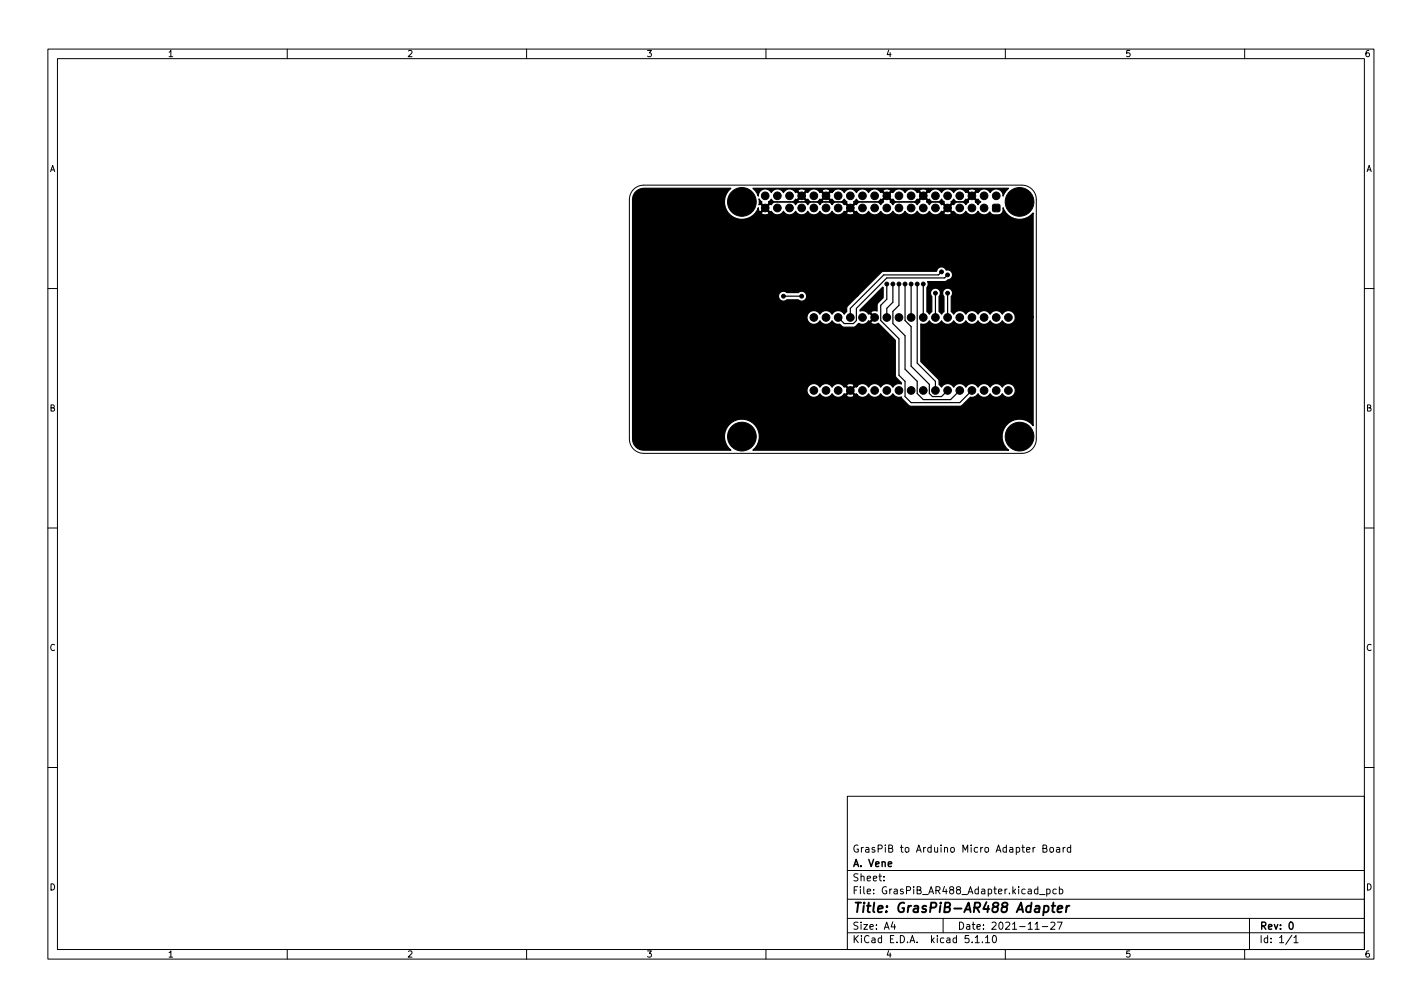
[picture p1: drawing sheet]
<svg xmlns="http://www.w3.org/2000/svg" width="297mm" height="210mm" viewBox="0 0 297 210" stroke-linecap="round" stroke-linejoin="round" font-family="sans-serif">
<defs><g id="words">
<text font-size="2.8" x="178" y="190.6">Title: GrasPiB-AR488 Adapter</text>
<g font-size="2.1">
<text x="178" y="178">GrasPiB to Arduino Micro Adapter Board</text>
<text x="178" y="184">Sheet:</text>
<text x="178" y="181">A. Vene</text>
<text x="178" y="186.7">File: GrasPiB_AR488_Adapter.kicad_pcb</text>
<text x="178" y="196.9">KiCad E.D.A. kicad 5.1.10</text>
<text x="178" y="194.1">Size: A4</text>
<text x="200" y="194.1">Date: 2021-11-27</text>
<text x="263" y="194.1">Rev: 0</text>
<text x="263" y="196.9">Id: 1/1</text>
</g>
<g font-size="1.8">
<text x="35" y="11.9">1</text>
<text x="85" y="11.9">2</text>
<text x="135" y="11.9">3</text>
<text x="185" y="11.9">4</text>
<text x="235" y="11.9">5</text>
<text x="285" y="11.9">6</text>
<text x="10.3" y="35.9">A</text>
<text x="285.3" y="35.9">A</text>
<text x="10.3" y="85.9">B</text>
<text x="285.3" y="85.9">B</text>
<text x="10.3" y="135.9">C</text>
<text x="285.3" y="135.9">C</text>
<text x="10.3" y="185.9">D</text>
<text x="285.3" y="185.9">D</text>
<text x="35" y="199.9">1</text>
<text x="85" y="199.9">2</text>
<text x="135" y="199.9">3</text>
<text x="185" y="199.9">4</text>
<text x="235" y="199.9">5</text>
<text x="285" y="199.9">6</text>
</g>
</g></defs>
<g fill="none" stroke="#000" stroke-width=".21">
<path d="M10 10.2h277v190.1h-277zM12 12.2h273v186.1h-273zM60 10.2v2M110 10.2v2M160 10.2v2M210 10.2v2M260 10.2v2M132.4 39.5a3 3 0 0 1 2.1-.8h79a3 3 0 0 1 3 3v50a3 3 0 0 1-3 3h-79a3 3 0 0 1-3-3v-50a3 3 0 0 1 .9-2.2zM10 60.2h2M285 60.2h2M10 110.2h2M285 110.2h2"/>
<path d="M10 160.2h2M177 166.3h108v32h-108zM217.9 177.1h.6l.1-.2v-.3l-.7-.2v1.5h.5l.2-.1 .1-.4-.3-.3M219.4 177l.4-.1 .3 .3v.4l-.3 .3h-.4l-.1-.3zM220.7 177h.6l.1 .9M221.4 177.3l-.5 .1-.3 .2 .3 .3h.5M222.1 176.9v1M222.5 176.9l-.4 .3M223.6 177l-.4-.1-.3 .3 .2 .7h.5M223.6 176.4v1.5M285 160.2h2M60 198.3v2"/>
<path d="M110 198.3v2M160 198.3v2M177 194.8h108M177 191.8h108M177 187.8h108M177 181.8h108M184.6 183.8v.1M184.6 183v.1M186.5 192.5l-.4 1h1M186.9 193v1M197 191.8v3M203.7 195.8l.4-.5v1.5"/>
<path d="M203.7 196.8h.9M205.2 196.7v.1M205.9 195.8l.4-.5v1.5M205.9 196.8h.8M207.5 195.4l.1-.1a.8 .8 0 0 1 .6 .8 .8 .8 0 0 1-.6 .7 1 1 0 0 1-.1-1.4zM210 198.3v2M216.2 194h.9M217.1 186.8h1.2M217.7 193.5h1.2M218.6 185.7l.5-.1 .3 .3-.2 .7h-.6M218.6 185.6v1.5M219.5 192.7l.6-.2 .3 .5-1 1h1"/>
<path d="M220.6 185.7l-.4-.1-.3 .3 .2 .7h.5M220.9 192.5h1l-.7 1.5M221.3 185.7l.4-.1 .3 .3-.1 .7h-.6M221.3 185.1v1.5M260 198.3v2M261 191.8v6.5M269.9 195.3l-1.3 1.9M270.3 195.8l.4-.5v1.5M270.3 196.8h.8"/>
</g>
<path d="M269.5 192.6l.1-.1a.8 .8 0 0 1 .5 .8 .8 .8 0 0 1-.5 .7 .99 .99 0 0 1-.1-1.4z" fill="none" stroke="#000" stroke-width=".3"/>
<path d="M218.1 189.2h.8l.2 .3-.1 .6a.66 .66 0 0 1-1 .3M219.7 189.1h.7M220 188.5l-.2 1.7 .1 .2 .4 .1M220.9 189.8l1-.2v-.4h-.8l-.2 1 .2 .3 .6-.1M222.8 189.1l-.1 1.4M223.4 189.1l-.4 .1-.2 .3" fill="none" stroke="#000" stroke-width=".4"/>
<g fill="#000" stroke="#000" stroke-width=".21">
<path d="M207.4 42.7l.3-.1 1.1 .1 .1 .3-.1 1.1-.3 .1-1.1-.1-.1-.3z"/>
<circle cx="155" cy="42.2" r="3"/>
<circle cx="159.8" cy="40.9" r=".8"/>
<circle cx="159.8" cy="43.4" r=".8"/>
<circle cx="162.4" cy="40.9" r=".8"/>
<circle cx="162.4" cy="43.4" r=".8"/>
<circle cx="164.9" cy="40.9" r=".8"/>
<circle cx="164.9" cy="43.4" r=".8"/>
<circle cx="167.5" cy="40.9" r=".8"/>
<circle cx="167.5" cy="43.4" r=".8"/>
<circle cx="170" cy="40.9" r=".8"/>
<circle cx="170" cy="43.4" r=".8"/>
<circle cx="172.5" cy="40.9" r=".8"/>
<circle cx="172.5" cy="43.4" r=".8"/>
<circle cx="175.1" cy="40.9" r=".8"/>
<circle cx="175.1" cy="43.4" r=".8"/>
<circle cx="177.6" cy="40.9" r=".8"/>
<circle cx="177.6" cy="43.4" r=".8"/>
<circle cx="180.2" cy="40.9" r=".8"/>
<circle cx="180.2" cy="43.4" r=".8"/>
<circle cx="182.7" cy="40.9" r=".8"/>
<circle cx="182.7" cy="43.4" r=".8"/>
<circle cx="185.2" cy="40.9" r=".8"/>
<circle cx="185.2" cy="43.4" r=".8"/>
<circle cx="185.2" cy="59.3" r=".4"/>
<circle cx="186.5" cy="59.3" r=".4"/>
<circle cx="187.8" cy="40.9" r=".8"/>
<circle cx="187.8" cy="43.4" r=".8"/>
<circle cx="187.8" cy="59.3" r=".4"/>
<circle cx="189.1" cy="59.3" r=".4"/>
<circle cx="190.3" cy="40.9" r=".8"/>
<circle cx="190.3" cy="43.4" r=".8"/>
<circle cx="190.3" cy="59.3" r=".4"/>
<circle cx="191.6" cy="59.3" r=".4"/>
<circle cx="192.9" cy="40.9" r=".8"/>
<circle cx="192.9" cy="43.4" r=".8"/>
<circle cx="192.9" cy="59.3" r=".4"/>
<circle cx="195.4" cy="40.9" r=".8"/>
<circle cx="195.4" cy="43.4" r=".8"/>
<circle cx="196.7" cy="56.8" r=".4"/>
<circle cx="197.9" cy="40.9" r=".8"/>
<circle cx="197.9" cy="43.4" r=".8"/>
<circle cx="197.9" cy="57.4" r=".4"/>
<circle cx="200.5" cy="40.9" r=".8"/>
<circle cx="200.5" cy="43.4" r=".8"/>
<circle cx="203" cy="40.9" r=".8"/>
<circle cx="203" cy="43.4" r=".8"/>
<circle cx="205.6" cy="40.9" r=".8"/>
<circle cx="205.6" cy="43.4" r=".8"/>
<circle cx="208.1" cy="40.9" r=".8"/>
<circle cx="213" cy="42.2" r="3"/>
<circle cx="163.7" cy="61.8" r=".4"/>
<circle cx="167.5" cy="61.8" r=".4"/>
<circle cx="170" cy="66.3" r=".8"/>
<circle cx="172.5" cy="66.3" r=".8"/>
<circle cx="175.1" cy="66.3" r=".8"/>
<circle cx="177.6" cy="66.3" r=".8"/>
<circle cx="180.2" cy="66.3" r=".8"/>
<circle cx="182.7" cy="66.3" r=".8"/>
<circle cx="185.2" cy="66.3" r=".8"/>
<circle cx="187.8" cy="66.3" r=".8"/>
<circle cx="190.3" cy="66.3" r=".8"/>
<circle cx="192.9" cy="66.3" r=".8"/>
<circle cx="195.4" cy="66.3" r=".8"/>
<circle cx="195.4" cy="61.2" r=".4"/>
<circle cx="197.9" cy="66.3" r=".8"/>
<circle cx="197.9" cy="61.2" r=".4"/>
<circle cx="200.5" cy="66.3" r=".8"/>
<circle cx="203" cy="66.3" r=".8"/>
<circle cx="205.6" cy="66.3" r=".8"/>
<circle cx="208.1" cy="66.3" r=".8"/>
<circle cx="210.6" cy="66.3" r=".8"/>
<circle cx="155" cy="91.2" r="3"/>
<circle cx="170" cy="81.5" r=".8"/>
<circle cx="172.5" cy="81.5" r=".8"/>
<circle cx="175.1" cy="81.5" r=".8"/>
<circle cx="177.6" cy="81.5" r=".8"/>
<circle cx="180.2" cy="81.5" r=".8"/>
<circle cx="182.7" cy="81.5" r=".8"/>
<circle cx="185.2" cy="81.5" r=".8"/>
<circle cx="187.8" cy="81.5" r=".8"/>
<circle cx="190.3" cy="81.5" r=".8"/>
<circle cx="192.9" cy="81.5" r=".8"/>
<circle cx="195.4" cy="81.5" r=".8"/>
<circle cx="197.9" cy="81.5" r=".8"/>
<circle cx="200.5" cy="81.5" r=".8"/>
<circle cx="203" cy="81.5" r=".8"/>
<circle cx="205.6" cy="81.5" r=".8"/>
<circle cx="208.1" cy="81.5" r=".8"/>
<circle cx="210.6" cy="81.5" r=".8"/>
<circle cx="213" cy="91.2" r="3"/>
</g>
<path d="M185.2 59.3v3.2l-1.2 1.2v3.2l3.8 3.8v7.7l1.3 1.2v3.2l1.2 1.3h10.2l2.5-2.6M186.5 59.3v3.8l-1.3 1.3v1.9M187.8 59.3v4.4l-1.3 1.3v2.6l2.6 2.5v7l2.5 2.5v2.6l1.3 1.2h5.7l1.9-1.9M189.1 59.3v7.6l1.2 1.3v8.2l3.8 3.9v1.9l.7 .6h1.9l1.2-1.3M190.3 59.3v7M191.6 59.3v16.5l3.8 3.8v1.9M192.9 59.3v7M196.7 56.8l-.7 .6h-11.4l-7 7v1.9M197.9 57.4l-.6 .6h-12.1l-6.3 6.4v2.5l-.6 .7h-1.9l-1.3-1.3M163.7 61.8h3.8M195.4 61.2v5.1M197.9 61.2v5.1" fill="none" stroke="#000" stroke-width=".25"/>
<path d="M172.5 40.9l1.3 1.3M203 40.9l-1.2 1.3h-2.6l-1.3 1.2-1.2-1.2h-2.6l-1.2-1.3-1.3 1.3h-5.1l-1.3-1.3-1.2 1.3h-5.1l-1.3 1.2-1.2-1.2h-15.3l-1.3 1.2" fill="none" stroke="#000" stroke-width=".35"/>
<path d="M132.8 40a2.36 2.36 0 0 1 1.7-.7h18.2a3.6 3.6 0 0 0 .2 5.8 3.6 3.6 0 0 0 5.5-1.7 .77 .77 0 0 0 .4 .8l.9-.8-.9-.8-.2 .2v-1.3l.6 .7-.2 .2 .8 .8 .9-.8-.2-.2 .6-.6 .6 .6-.6 .6-.3-.2-.8 .8 .8 .8 .3-.1 .2 .3h-.6l-.9-.8-.8 .8 .1 .3 .7 .2 .8-.2 .1-.3h.6a1.43 1.43 0 0 0 2.4-.3 1.44 1.44 0 0 0 2.5 0 1.44 1.44 0 0 0 2.5 0 1.44 1.44 0 0 0 2.6 0 1.44 1.44 0 0 0 2.5 0 1.44 1.44 0 0 0 2.6 0l.2 .1 .8-.8-.8-.8-.2 .1-.6-.5 .6-.6 .5 .6-.1 .2 .8 .8 .8-.8-.1-.2 .6-.6 .6 .6-.6 .6-.3-.2-.8 .8 .8 .8 .3-.1 .2 .3h-.7l-.8-.8-.8 .8 .1 .3 .7 .2 .8-.2v-.3h.7a1.43 1.43 0 0 0 2.3-.3 1.44 1.44 0 0 0 2.6 0 1.44 1.44 0 0 0 2.5 0 1.44 1.44 0 0 0 2.6 0 1.44 1.44 0 0 0 2.5 0 1.44 1.44 0 0 0 2.5 0 1.44 1.44 0 0 0 2.6 0l.2 .1 .9-.8-.9-.8-.2 .1-.6-.5 .6-.6 .6 .6-.2 .2 .8 .8 .9-.8-.2-.2 .6-.6 .6 .6-.6 .6-.3-.2-.8 .8 .8 .8 .3-.1 .2 .3h-.6l-.9-.8-.8 .8 .1 .3 .7 .2 .8-.2 .1-.3h.6a1.43 1.43 0 0 0 2.4-.3 1.44 1.44 0 0 0 2.5 0 1.43 1.43 0 0 0 2.4 .1l.6 .6h1.4a1.17 1.17 0 0 0 .8-1.4 3.6 3.6 0 0 0 6.3 1.1v21.6h-3.7a1.44 1.44 0 0 0-1.2-1.2 1.44 1.44 0 0 0-1.5 .7 1.44 1.44 0 0 0-2.6 0 1.44 1.44 0 0 0-2.5 0 1.44 1.44 0 0 0-2.5 0 1.44 1.44 0 0 0-2.6 0l-.5-.5v-3.2a1.04 1.04 0 0 0 0-1.4 1.04 1.04 0 0 0-1.5 0 1.04 1.04 0 0 0 0 1.4v3.2l-.5 .5-.5-.5v-3.2a1.04 1.04 0 0 0-.1-1.4 1.04 1.04 0 0 0-1.4 0 1.04 1.04 0 0 0-.1 1.4v3.2l-.5 .5-.5-.5v-5.1a1.02 1.02 0 0 0 .2-1.2h3.5l.6-.3a1.1 1.1 0 0 0 1.1-.9 1.1 1.1 0 0 0-.8-1.2h-.6v-.1a1.04 1.04 0 0 0-1.1-.6 1.04 1.04 0 0 0-.9 .9h-11.1l-.4 .3-4.9 4.8h-10.7a1.04 1.04 0 0 0-.7-.8 1.04 1.04 0 0 0-1 .2l-2.5-.1a1.04 1.04 0 0 0-1.4 .1 1.04 1.04 0 0 0 0 1.5 1.04 1.04 0 0 0 1.5 0h2.4a1.04 1.04 0 0 0 1.2 .2 1.04 1.04 0 0 0 .5-1.1h10.7l-2.2 2.3-.1 1.1-.5 .5-.2-.2a1.44 1.44 0 0 0-2.4 .2 1.44 1.44 0 0 0-2.5 0 1.44 1.44 0 0 0-2.2-.4 1.44 1.44 0 0 0 0 2.2 1.44 1.44 0 0 0 2.2-.4 1.44 1.44 0 0 0 2.5 0l.6 .6 1 .1 .8 .6h2.2l1.1-.7a1.44 1.44 0 0 0 1.9-.6l.3 .1 .8-.8-.8-.8-.3 .1a1.43 1.43 0 0 0-1.7-.7v-.2l4.7-4.8 .1 2.3-1.2 1.3-.1 1.4-.4-.1a.78 .78 0 0 0-.9 .5l1 1-1 1a1.03 1.03 0 0 0 1.5 .2l3.6 3.5v7.5l1.3 1.4v.3l-.9-.1-.5 .3-.4 .4-.1-.2a1.44 1.44 0 0 0-2.4 .2 1.44 1.44 0 0 0-2.6 0 1.43 1.43 0 0 0-2.3-.3h-.7v-.2l-.7-.2-.8 .2-.1 .2 .8 .8 .8-.8h.7l-.2 .4-.3-.2-.8 .8h-.4l-.8-.8-.2 .1a1.44 1.44 0 0 0-2.6 0 1.44 1.44 0 0 0-2.5 0 1.44 1.44 0 0 0-2.2-.4 1.44 1.44 0 0 0 0 2.2 1.44 1.44 0 0 0 2.2-.4 1.44 1.44 0 0 0 2.5 0 1.44 1.44 0 0 0 2.6 0l.2 .1 .8-.8h.4l.8 .8 .3-.1 .2 .3h-.7l-.8-.8-.8 .8a.96 .96 0 0 0 1.6 0l.8 .1a1.44 1.44 0 0 0 2.2-.4 1.44 1.44 0 0 0 2.6 0 1.44 1.44 0 0 0 2.5 0 1.43 1.43 0 0 0 1.8 .7l.2 .4 1.7 1.5h10.3l.5-.2 1.7-1.7 1-.1 .6-.6 .1 .2a1.44 1.44 0 0 0 2.4-.2 1.44 1.44 0 0 0 2.6 0 1.44 1.44 0 0 0 2.2 .4 1.44 1.44 0 0 0 0-2.2 1.44 1.44 0 0 0-2.2 .4 1.44 1.44 0 0 0-2.6 0 1.44 1.44 0 0 0-2.5 0 1.44 1.44 0 0 0-2.5 0 1.44 1.44 0 0 0-2.6 0 1.44 1.44 0 0 0-2.5 0 1.38 1.38 0 0 1-.5-1.2l-.3-.5-3.5-3.6v-7.9l.9 .1 .5-.3 .3-.4 .2 .2a1.44 1.44 0 0 0 2.4-.2 1.44 1.44 0 0 0 2.5 0 1.44 1.44 0 0 0 2.6 0 1.44 1.44 0 0 0 2.5 0 1.44 1.44 0 0 0 2.5 0 1.44 1.44 0 0 0 2.6 0 1.44 1.44 0 0 0 1.7 .7 1.44 1.44 0 0 0 1-1.6h3.7v22.8a3.6 3.6 0 0 0-5.4-.3 3.6 3.6 0 0 0 .3 5.4h-53.4a3.7 3.7 0 0 0 .3-5.3 3.7 3.7 0 0 0-5.3 0 3.7 3.7 0 0 0 .4 5.3l-18.7-.1a2.34 2.34 0 0 1-1.9-2.3v-49.9l.2-.9zM157.3 39.3h53.4l-.6 .5-.6 1.2v-.3a1.44 1.44 0 0 0-1.1-1.2 1.44 1.44 0 0 0-1.6 .7 1.43 1.43 0 0 0-2.3-.3h-.7v-.2l-.7-.3-.8 .3-.1 .2 .8 .8 .8-.8h.7l-.2 .3-.3-.1-.8 .8 .8 .8 .3-.1 .6 .6-.6 .5-.6-.5 .1-.3-.8-.8-.8 .8 .1 .3-.5 .5-.6-.5 .6-.6 .2 .1 .8-.8-.8-.8-.2 .1-.2-.2a1.44 1.44 0 0 0-2.4 .2 1.44 1.44 0 0 0-2.5 0 1.43 1.43 0 0 0-2.3-.3h-.7l-.1-.2-.7-.3-.8 .3-.1 .2 .9 .8 .8-.8h.7l-.3 .3-.2-.1-.9 .8 .9 .8 .2-.1 .6 .6-.6 .5-.6-.5 .2-.3-.8-.8-.9 .8 .2 .3-.6 .5-.6-.5 .6-.6 .3 .1 .8-.8-.8-.8-.3 .1-.2-.2a1.44 1.44 0 0 0-2.3 .2 1.43 1.43 0 0 0-2.4-.3h-.6l-.1-.2-.7-.3-.8 .3-.1 .2 .8 .8 .9-.8h.6l-.2 .3-.3-.1-.8 .8 .8 .8 .3-.1 .6 .6-.6 .5-.6-.5 .2-.3-.9-.8-.8 .8 .2 .3-.6 .5-.6-.5 .6-.6 .2 .1 .9-.8-.9-.8-.2 .1-.2-.2a1.44 1.44 0 0 0-2.4 .2 1.44 1.44 0 0 0-2.5 0 1.44 1.44 0 0 0-2.5 0 1.43 1.43 0 0 0-2.4-.3h-.6l-.1-.2-.7-.3-.8 .3-.1 .2 .8 .8 .9-.8h.6l-.2 .3-.3-.1-.8 .8 .8 .8 .3-.1 .6 .6-.6 .5-.6-.5 .2-.3-.9-.8-.8 .8 .2 .3-.6 .5-.6-.5 .6-.6 .2 .1 .9-.8-.9-.8-.2 .1-.2-.2a1.43 1.43 0 0 0-2.1-.1h-.7l-.1-.2-.7-.3-.8 .3-.1 .2 .9 .8 .8-.8h.7l-.3 .3-.2-.1-.9 .8 .9 .8 .2-.1 .6 .6-.6 .5-.6-.5 .2-.3-.8-.8-.9 .8 .2 .3-.6 .5-.6-.5 .6-.6 .3 .1 .8-.8-.8-.8-.3 .1-.2-.2a1.44 1.44 0 0 0-2.3 .2 1.44 1.44 0 0 0-2.6 0 1.44 1.44 0 0 0-1.6-.7 1.44 1.44 0 0 0-1.1 1.5l-.6-1.2z" fill="#000" stroke="#000" stroke-width=".25"/>
<use href="#words"/>
</svg>
